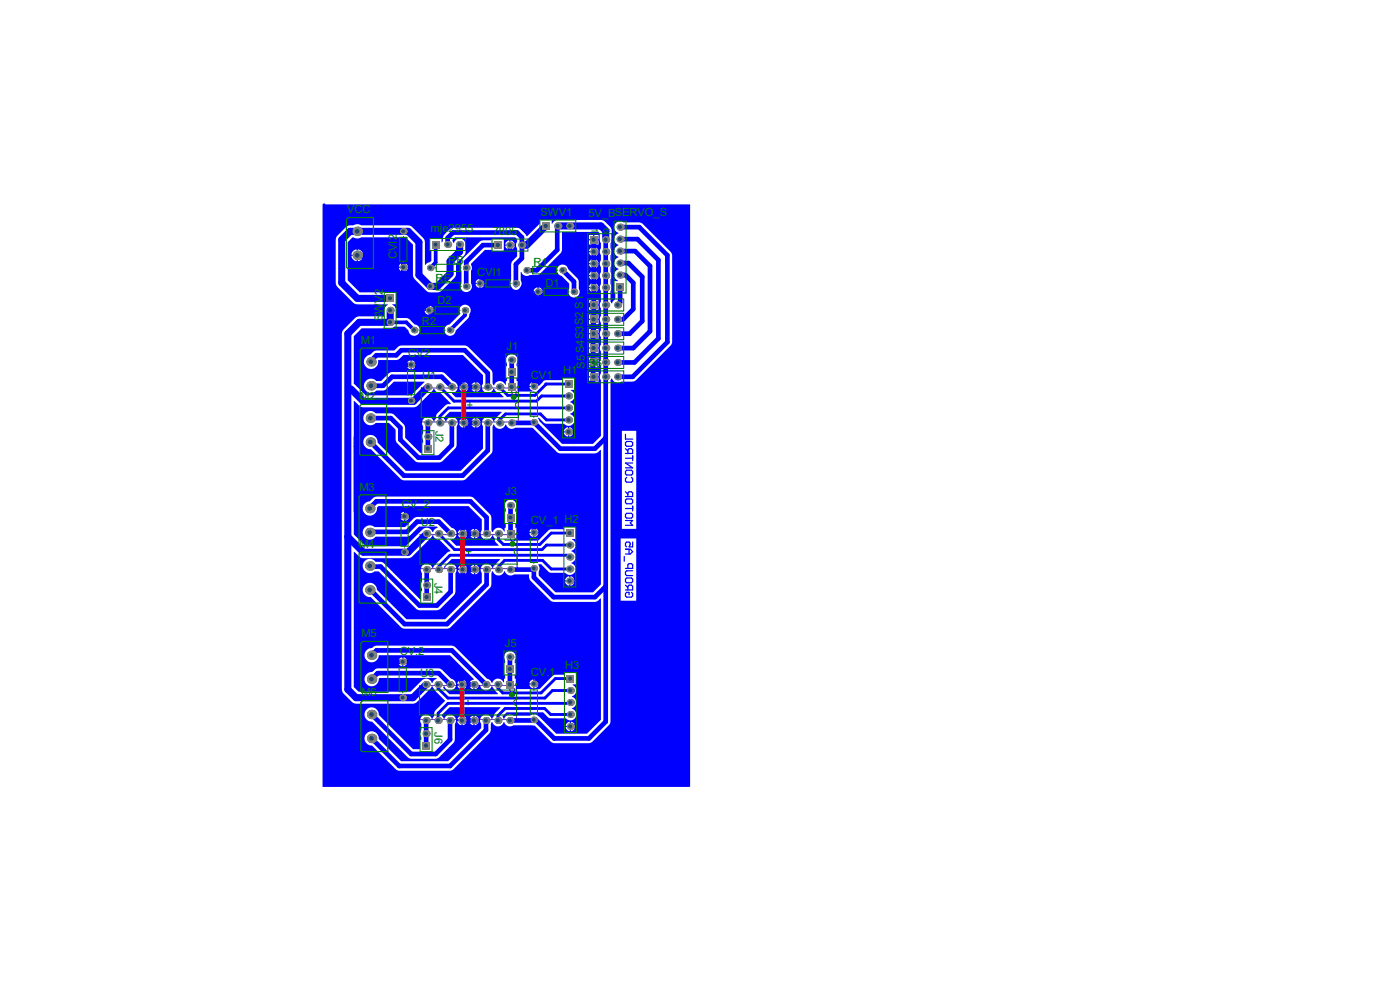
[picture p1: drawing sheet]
<svg xmlns="http://www.w3.org/2000/svg" width="297mm" height="210mm" viewBox="0 0 297 210" stroke-linecap="round" stroke-linejoin="round" font-family="sans-serif">
<defs><g id="words">
<g font-size="2.4" fill="#008000">
<text x="73.6" y="45.3">VCC</text>
<text x="114.7" y="45.8">SWV1</text>
<text x="124.8" y="46.1">5V_BSERVO_S</text>
<text x="91.3" y="49.2">mje2955</text>
<text x="104.5" y="49.9">7805</text>
<text x="84.2" y="55" transform="rotate(-90 84.2 55)">CVI2</text>
<text x="92.4" y="59.9">RE</text>
<text x="95.1" y="55.9">RB</text>
<text x="101.3" y="58.5">CVI1</text>
<text x="113.2" y="56.4">R1</text>
<text x="92.8" y="64.6">D2</text>
<text x="115.7" y="60.9">D1</text>
<text x="81.2" y="68.1" transform="rotate(-90 81.2 68.1)">SWV2</text>
<text x="89.5" y="69">R2</text>
<text x="76.5" y="72.9">M1</text>
<text x="86.6" y="75.8">CV2</text>
<text x="107.4" y="74.3">J1</text>
<text x="124.8" y="77.8">S6</text>
<text x="89.5" y="80.5">U1</text>
<text x="112.6" y="80.4">CV1</text>
<text x="119.5" y="79.3">H1</text>
<text x="124.1" y="78.3" transform="rotate(-90 124.1 78.3)">S5S4S3S2 S1</text>
<text x="76.4" y="84.9">M2</text>
<text x="92.4" y="91.4" transform="rotate(90 92.4 91.4)">J2</text>
<text x="76.3" y="104.1">M3</text>
<text x="85.3" y="107.7">CV_2</text>
<text x="107.2" y="105.1">J3</text>
<text x="89.3" y="111.6">U2</text>
<text x="112.6" y="111.1">CV_1 H2</text>
<text x="76.3" y="116.2">M4</text>
<text x="92.2" y="123.6" transform="rotate(90 92.2 123.6)">J4</text>
<text x="76.7" y="135.2">M5</text>
<text x="107.1" y="137.3">J5</text>
<text x="84.8" y="138.9">CV.2</text>
<text x="89.2" y="143.6">U3</text>
<text x="112.6" y="143.5">CV.1</text>
<text x="119.9" y="141.8">H3</text>
<text x="76.7" y="147.7">M6</text>
<text x="92.2" y="155.4" transform="rotate(90 92.2 155.4)">J6</text>
</g>
<g font-size="2" fill="#008000">
<text x="125.5" y="48.3" transform="rotate(90 125.5 48.3)">1</text>
<text x="128" y="48.3" transform="rotate(90 128 48.3)">6</text>
</g>
</g></defs>
<path d="M99.2 85.9h1M99.7 85.4v1M98.9 117h1M99.4 116.5v1M98.8 149h1M99.3 148.5v1" fill="none" stroke="#008000" stroke-width=".21"/>
<g fill="none" stroke="#800080" stroke-width=".21">
<path d="M89.4 82.3h20.6v7.2h-20.6zM89.1 113.4h20.6v7.2h-20.6zM89 145.4h20.6v7.2h-20.6z"/>
<circle cx="109" cy="83.2" r=".51"/>
<circle cx="108.8" cy="114.3" r=".51"/>
<circle cx="108.7" cy="146.3" r=".51"/>
</g>
<g fill="#00f">
<path d="M75.1 85.1l1.3 1.1 .7 .2h10.6l.9-.4 3.1-3 .3-.5h.1l.1 .2a1.22 1.22 0 0 0 1.2 .6l2.3 2.3-1.2 .4-1.8 1.7-.1 .3-.1 .8-.4 .6h-.1l-.1-.3a1.26 1.26 0 0 0-1.8-.4 1.26 1.26 0 0 0-.3 1.8l-.1 1.5a1.2 1.2 0 0 0 .1 1.4v.5h-.3v2.2h-.3l-3.2-3.2v-2.2l-.2-.5-2.2-2.2-.7-.3h-3.2a1.52 1.52 0 0 0-2.2-.1 1.52 1.52 0 0 0 0 2.2 1.52 1.52 0 0 0 2.2-.1h2.8l1.4 1.4v2.2l.2 .5 3.9 4 .7 .3h4.5l.7-.3 2.8-2.9 .2-.5 .1-4a1.26 1.26 0 0 0-.6-1.8 1.26 1.26 0 0 0-1.7 .8h-.2l-.4-.8 1.3-1.2h11v.1l-1 .9-.6 1h-.1a1.25 1.25 0 0 0-1.8-.8 1.25 1.25 0 0 0-.4 1.9v4.7l-4.8 4.7h-11.6l-6-6a1.5 1.5 0 0 0-1.5-1.6 1.5 1.5 0 0 0-1.5 1.5 1.5 1.5 0 0 0 1.6 1.5l6.3 6.3 .4 .3h13l.5-.3 5.4-5.5 .2-.5v-5.1l.2-.4h.1a1.24 1.24 0 0 0 1.2 .9 1.24 1.24 0 0 0 1.2-.9h.2l.1 .3a1.26 1.26 0 0 0 1.8 .3l3.7 .1 5.1 5.1 .5 .2 7.6 .1a1.59 1.59 0 0 0 1.2-.8l.1 28.6-1.7 1.7h-7.9l-3.6-3.6v-.9l.2-.6-.3-.8 .1-.1h.5l1.8 1.8h3.3a1.25 1.25 0 0 0 2-.1 1.25 1.25 0 0 0-.7-1.9v-.1l.3-.1a1.25 1.25 0 0 0 .6-1.3 1.25 1.25 0 0 0-.9-1v-.2l.3-.1a1.25 1.25 0 0 0 .6-1.2 1.25 1.25 0 0 0-.8-1l.1-.2h.7v-2.5h-2.5v.5h-3l-2.4 2.4h-7.1v-.2h2.5v-2.5h-.3v-1h.3v-2.5h-.3v-.5a1.26 1.26 0 0 0-.1-1.7 1.26 1.26 0 0 0-1.7 0 1.26 1.26 0 0 0-.2 1.7v.5h-.2v2.5h.2v1h-.2v.7l-.2 .1a1.24 1.24 0 0 0-1.2-.9 1.24 1.24 0 0 0-1.1 1h-.2l-.2-.4v-2.7l-.1-.5-3.6-3.7-.4-.2-20.2-.1a1.97 1.97 0 0 0-1.5 1.1 1.51 1.51 0 0 0-1.4 1.6 1.51 1.51 0 0 0 1.6 1.4 1.51 1.51 0 0 0 1.4-1.7l.3-.3h19.1l2.8 2.8v2.3a1.25 1.25 0 0 0 .5 1.8 1.25 1.25 0 0 0 1.7-.7h.2l.1 .2a.82 .82 0 0 1 .3 1l.7 1h-8.9l-1.2-1.2 .1-.1a1.25 1.25 0 0 0 1.2-1.2 1.25 1.25 0 0 0-1.1-1.3l-2-2-.7-.3h-4.9l-.4 .3-1.9 1.8h-6.4a1.52 1.52 0 0 0-2.2 .2 1.52 1.52 0 0 0 .2 2.2 1.52 1.52 0 0 0 2.2-.4h6.6l.7-.3 1.9-1.8h3.8l.1 .3-.6 .3-.3 .6h-.2a1.24 1.24 0 0 0-2.1-.6l-3.5 3.6h-8.5l-2.5-2.5zM101.1 88.7v.9h.8l-.2-.6zM100.2 89l-.2 .6h.8v-.9zM98.5 88.7v.9h.9l-.3-.6zM97.7 89l-.3 .6h.9v-.9zM101.1 89.8v.9l.3-.1 .5-.6v-.2zM100 89.8l.2 .6 .6 .3v-.9zM98.5 89.8v.9l.4-.1 .5-.6v-.2zM97.4 89.8l.3 .6 .6 .3v-.9zM86 108.6v.8h.8a.87 .87 0 0 0-.8-.8zM85.1 108.8l-.2 .6h.8v-.8zM86 109.7v.8a.87 .87 0 0 0 .8-.8zM84.9 109.7a.87 .87 0 0 0 .8 .8v-.8zM113.4 112v.8h.8a.87 .87 0 0 0-.8-.8zM112.6 112.3l-.3 .5h.8v-.8zM100.8 112.2v.9h.9l-.3-.6zM100 112.5l-.3 .6h.9v-.9zM98.3 112.2v.9h.8l-.2-.6zM97.4 112.5l-.2 .6h.8v-.9zM113.4 113.1v.8a.87 .87 0 0 0 .8-.8zM112.3 113.1a.87 .87 0 0 0 .8 .8v-.8zM100.8 113.3v.9l.4-.1 .5-.6v-.2zM99.7 113.3l.3 .6 .6 .3v-.9zM98.3 113.3v.9l.4-.1 .4-.6v-.2zM97.2 113.3l.2 .6 .6 .3v-.9zM121 122.3v.8h.9l-.3-.6zM120.2 122.5l-.3 .6h.9v-.8zM121 123.4v.8l.4-.1 .5-.6v-.1zM119.9 123.4l.3 .6 .6 .2v-.8z" fill-rule="evenodd"/>
<path d="M73.8 51.4l1-1.1 1 .3 .8-.3h9.5l1.5 1.6 .1 6.8 .3 .5 2.7 2.7a4.2 4.2 0 0 0 2.4 .1l.6-.4 2.9-2.9 .2-.6v-2.1l1.6-1.7 .3-.6a4.2 4.2 0 0 0-.1-2.5 1.25 1.25 0 0 0-1.2-.6 1.25 1.25 0 0 0-1.1 .9h-.1l-.2-.6 .5-.6h12.8l.4 .5-.2 1.2 .2 .7v1.7l-1.2 1.4-.1 3.7a1.38 1.38 0 0 0 1.3 2 1.44 1.44 0 0 0 .8-2v-1.8h.1a1.2 1.2 0 0 0 1.8 .6h1.5l.5-.1 4.7-4.7 .1-.5v-3.8h7.8l.2 .3v1.4l.3 .7-.1 1.2a1.21 1.21 0 0 0 .1 1.3l-.1 1.2a1.21 1.21 0 0 0 .1 1.4l-.1 1.1a1.21 1.21 0 0 0 .1 1.4l-.1 1.2a1.21 1.21 0 0 0 .1 1.4l-.1 2.3a1.21 1.21 0 0 0 .1 1.3l-.1 1.7a1.21 1.21 0 0 0 .1 1.4l-.1 1.7a1.21 1.21 0 0 0 .1 1.3l-.1 1.7a1.21 1.21 0 0 0 .1 1.4l-.1 1.7a1.21 1.21 0 0 0 .1 1.3l-.1 1.7a1.21 1.21 0 0 0 .1 1.4v11.8l-1.7 1.7h-6.5l-4.9-4.9-.3-.5 .2-.2 1.3 1.2 4.1 .2a1.25 1.25 0 0 0 2-.3 1.25 1.25 0 0 0-.7-1.8v-.2l.3-.1a1.25 1.25 0 0 0 .6-1.2 1.25 1.25 0 0 0-.9-1.1v-.1l.3-.1a1.25 1.25 0 0 0 .6-1.2 1.25 1.25 0 0 0-.8-1.1v-.1h.8v-2.5h-2.5v.4l-3.9 .1-1.2 1.2-.4-.6-.5-.3v1l-.1 .1h-1l.3 .6 .4 .2v.2h-3.2v-2.2h-.2v-.7h.2v-2.5h-.2l.1-.7a1.26 1.26 0 0 0-1.2-1.9 1.26 1.26 0 0 0-1 2v.6h-.2v2.5h.2v.7h-.2v.7h-.1a1.24 1.24 0 0 0-1.2-.8 1.24 1.24 0 0 0-1.2 .9h-.1l-.2-.3v-2.2l-.2-.5-5.2-5.3-.5-.1h-13.5a2.03 2.03 0 0 0-1.4 1h-3.8l-.5 .2-1.1 .8a1.55 1.55 0 0 0-1 1.9 1.55 1.55 0 0 0 1.9 1.1 1.55 1.55 0 0 0 1.1-1.9l4-.1 1.3-1h12.6l4.3 4.3v1.8a1.25 1.25 0 0 0 .4 1.8 1.25 1.25 0 0 0 1.8-.7h.1l.1 .2a1.29 1.29 0 0 0 1.1 .7l.8 .9h-10.1l-.8-.8 .3-.2a1.26 1.26 0 0 0 .9-1.3 1.26 1.26 0 0 0-1-1.1l-1.7-1.7-.7-.3h-10.5l-.8 .3-1.5 1.6h-1.1a1.52 1.52 0 0 0-2.1 0 1.52 1.52 0 0 0 0 2.1 1.52 1.52 0 0 0 2.1 0h1.5l.5-.2 1.8-1.7h6.4l.1 .1-2.8 2.7-9.7 .1-2.5-2.5v-10.1l1.6-1.7h6.1l.8-.3h2.2l.9 .8v.2a1.21 1.21 0 0 0 2.1 .5 1.21 1.21 0 0 0-.8-2l-1.4-1.3h-2.5l-.1-2-.3-.6-.5-.2 .1-.2h.7v-2.4l-7.7-.1-2.5-2.5zM126.1 49.8v.9h.9v-.9zM124.9 49.8v.9h.9v-.9zM126.1 51v.9h.9v-.9zM124.9 51v.9h.9v-.9zM108.3 51v.9h.9l-.3-.6zM107.5 51.3l-.3 .6h.9v-.9zM108.3 52.1v.9l.4-.1 .5-.7v-.1zM107.2 52.1l.3 .6 .6 .3v-.9zM101.8 51.3l-3.6 3.5-.3 .5v.9a1.16 1.16 0 0 0 0 1.3v2.6a1.21 1.21 0 0 0 1 1.9 1.21 1.21 0 0 0 1-1.9l.1-2.7a1.16 1.16 0 0 0-.1-1.2v-.2l3-3h1.5v.2h2.5v-2.4h-2.5v.2h-1.9zM126.1 52.4v.9h.9l-.3-.6zM125.3 52.7l-.3 .6h.8v-.9zM75.9 52.9v1.1h1.1v-.2a1.26 1.26 0 0 0-1.1-.9zM74.9 53.3l-.3 .7h1.1v-1.1zM126.1 53.5v.9l.4-.1 .5-.7v-.1zM125 53.5l.3 .6 .5 .3v-.9zM75.9 54.3v1.1h.2a1.27 1.27 0 0 0 .9-1.1zM74.6 54.3v.2a1.26 1.26 0 0 0 1.1 .9v-1.1zM126.1 54.9v.9h.9l-.3-.6zM125.3 55.2l-.3 .6h.8v-.9zM85.7 55.8v.8h.8a.87 .87 0 0 0-.8-.8zM84.9 56l-.3 .6h.8v-.8zM126.1 56.1v.8l.4-.1 .5-.6v-.1zM125 56.1l.3 .5 .5 .3v-.8zM85.7 56.8v.8a.87 .87 0 0 0 .8-.8zM84.6 56.8a.87 .87 0 0 0 .8 .8v-.8zM126.1 57.5v.8h.9l-.3-.5zM125.3 57.8l-.3 .5h.8v-.8zM126.1 58.6v.9h.1l.7-.5 .1-.4zM125 58.6l.3 .6 .5 .3v-.9zM102 59.2v.8h.8a.87 .87 0 0 0-.8-.8zM101.1 59.4l-.2 .6h.8v-.8zM126.1 60v.9h.9l-.3-.6zM125.3 60.3l-.3 .6h.8v-.9zM102 60.3v.8a.87 .87 0 0 0 .8-.8zM100.9 60.3a.87 .87 0 0 0 .8 .8v-.8zM114.3 61v.8h.8a.87 .87 0 0 0-.8-.8zM113.5 61.2l-.3 .6h.8v-.8zM126.1 61.1v.9h.1l.7-.5 .1-.4zM125 61.1l.3 .6 .5 .3v-.9zM114.3 62v.8a.87 .87 0 0 0 .8-.8zM113.2 62a.87 .87 0 0 0 .8 .8v-.8zM118.5 56.5a1.21 1.21 0 0 0 .6 2l1.7 1.7v1a1.21 1.21 0 0 0 1 1.9 1.21 1.21 0 0 0 1-1.9v-1.5l-.2-.5-2.1-2.1a1.21 1.21 0 0 0-2-.6zM126.1 63.7v.9h.9v-.9zM124.9 63.7v.9h.9v-.9zM126.1 64.8v.9h.9v-.9zM124.9 64.8v.9h.9v-.9zM91.2 64.9v.8h.8a.87 .87 0 0 0-.8-.8zM90.3 65.2l-.2 .5h.8v-.8zM91.2 66v.8a.87 .87 0 0 0 .8-.8zM90.1 66a.87 .87 0 0 0 .8 .8v-.8zM126.1 66.7v.9h.9v-.9zM124.9 66.7v.9h.9v-.9zM126.1 67.9v.9h.9v-.9zM124.9 67.9v.9h.9v-.9zM126.1 69.8v.9h.9v-.9zM124.9 69.8v.9h.9v-.9zM97.8 65l-.2 .2a1.14 1.14 0 0 0 .1 1.3l-2.3 2.3a1.21 1.21 0 0 0-1.1 1.3 1.21 1.21 0 0 0 1.1 1.1 1.21 1.21 0 0 0 1.3-1.1l2.6-2.6 .3-.9a1.21 1.21 0 0 0-.1-1.7 1.21 1.21 0 0 0-1.7 .1zM126.1 70.9v.9h.9v-.9zM124.9 70.9v.9h.9v-.9zM126.1 72.8v.9h.9v-.9zM124.9 72.8v.9h.9v-.9zM126.1 74v.9h.9v-.9zM124.9 74v.9h.9v-.9zM126.1 75.9v.9h.9v-.9zM124.9 75.9v.9h.9v-.9zM87.4 76.5v.8h.8a.87 .87 0 0 0-.8-.8zM86.5 76.7l-.2 .6h.8v-.8zM126.1 77v.9h.9v-.9zM124.9 77v.9h.9v-.9zM87.4 77.5v.8a.87 .87 0 0 0 .8-.8zM86.3 77.5a.87 .87 0 0 0 .8 .8v-.8zM126.1 78.9v.9h.9v-.9zM124.9 78.9v.9h.9v-.9zM126.1 80.1v.9h.9v-.9zM124.9 80.1v.9h.9v-.9zM112.6 81.3l-.3 .5h.8v-.8zM101.1 81.1v.9h.8l-.2-.6zM100.2 81.4l-.2 .6h.8v-.9zM98.5 81.1v.9h.9l-.3-.6zM97.7 81.4l-.3 .6h.9v-.9zM101.1 82.2v.9l.3-.1 .5-.7v-.1zM100 82.2l.2 .6 .6 .3v-.9zM98.5 82.2v.9h.2l.6-.5 .1-.4zM97.4 82.2l.3 .6 .6 .3v-.9zM120.8 90.6v.9h.8l-.3-.6zM119.9 90.9l-.3 .6h.9v-.9zM120.8 91.7v.9l.3-.1 .5-.6v-.2zM119.6 91.7l.3 .6 .6 .3v-.9z" fill-rule="evenodd"/>
<path d="M75.1 117.1l1.3 1.1 .7 .2h9.8l.6-.4 3.9-3.9 .3-.5h.2l.1 .2a1.21 1.21 0 0 0 1.2 .7l2.4 2.3-.7 .4-2.7 2.7-.3 .6h-.2l-.1-.3a1.26 1.26 0 0 0-1.8-.4 1.26 1.26 0 0 0-.3 1.8l-.1 1.9a1.2 1.2 0 0 0 .1 1.4v.5h-.2v1.7l-.1 .1-7.7-7.7-.5-.3h-1.3l-.2-.2a1.52 1.52 0 0 0-2.1 0 1.52 1.52 0 0 0-.1 2.1 1.52 1.52 0 0 0 2.2 .1h.8l8 8 .7 .3h3.7l.5-.2 3.1-3.1 .3-.7v-3.9a1.25 1.25 0 0 0-.4-1.9 1.25 1.25 0 0 0-1.8 .8h-.1l-.1-.3 1.6-1.6h10.2l-1.4 1.9h-.2l-.1-.3a1.26 1.26 0 0 0-1.8-.4 1.26 1.26 0 0 0-.3 1.8v2l-7.8 7.8h-8.2l-6.2-6.3a1.51 1.51 0 0 0-1.6-1.4 1.51 1.51 0 0 0-1.4 1.6 1.51 1.51 0 0 0 1.6 1.4l6.7 6.6 .5 .1h9.3l.5-.3 8.3-8.4 .3-.7v-2.4l.2-.4h.2a1.24 1.24 0 0 0 1.2 .9 1.24 1.24 0 0 0 1.2-.9h.1l.1 .3a1.25 1.25 0 0 0 1.8 .3h3.2l.1 .9 .3 .5 4.1 4.2 .5 .2 9 .1a1.57 1.57 0 0 0 1.2-.8l.1 25.8-3 2.9h-6.5l-4.1-3.9a1.15 1.15 0 0 0-1.5 .1l-3.6-.1a1.25 1.25 0 0 0-1.8 .8h-.2l-.2-.5 .9-.9h7.7l1.3 1.2 3.6 .2a1.25 1.25 0 0 0 2-.3 1.25 1.25 0 0 0-.7-1.8v-.2l.2-.1a1.25 1.25 0 0 0 .7-1.2 1.25 1.25 0 0 0-.9-1.1v-.1l.2-.1a1.25 1.25 0 0 0 .7-1.2 1.25 1.25 0 0 0-.8-1.1v-.1h.8v-2.5h-2.5v.4l-2.3 .1-3 3h-5.1v-2.2h-.2v-.8h.2v-2.5h-.2l.1-.7a1.26 1.26 0 0 0-1.2-1.9 1.26 1.26 0 0 0-.9 2v.6h-.3v2.5h.3v.8h-.3v.7l-.1 .1a1.24 1.24 0 0 0-1.2-.9 1.24 1.24 0 0 0-1.2 1h-.1l-.6-.8-.4-.1-6.7-6.7-.5-.3h-16.2l-1.1 .5a1.52 1.52 0 0 0-1.5 1.5 1.52 1.52 0 0 0 1.5 1.5 1.52 1.52 0 0 0 1.6-1.5h15.1l5 5.1-.6 .4-.3 .6h1l.1 .1v1l.6-.3 .4-.7a1.46 1.46 0 0 0 2 1.1l.6-.7h.1l.7 1 .6 .6-10.3 .1-1.4-1.4 .1-.3h.2a1.25 1.25 0 0 0 2.1 .4 1.25 1.25 0 0 0-.7-2l-1.9-1.9-.7-.3h-13l-.5 .1-.8 .6a1.51 1.51 0 0 0-1.5 1.6 1.51 1.51 0 0 0 1.6 1.5 1.51 1.51 0 0 0 1.4-1.6l.2-.2h12.1v.2l-.5 .3-.4 .6h-.1a1.24 1.24 0 0 0-2.1-.6l-2.4 2.4h-11l-1-.9zM100.8 119.8v.9h.9l-.3-.6zM100 120.1l-.3 .6h.9v-.9zM98.3 119.8v.9h.8l-.2-.6zM97.4 120.1l-.2 .6h.8v-.9zM100.8 121v.8l.4-.1 .5-.6v-.1zM99.7 121l.3 .5 .6 .3v-.8zM98.3 121v.8l.4-.1 .4-.6v-.1zM97.2 121l.2 .5 .6 .3v-.8zM85.6 139.5v.8h.8a.87 .87 0 0 0-.8-.8zM84.8 139.7l-.3 .6h.8v-.8zM85.6 140.5v.8a.87 .87 0 0 0 .8-.8zM84.5 140.5a.87 .87 0 0 0 .8 .8v-.8zM113.4 144.2v.8h.8a.87 .87 0 0 0-.8-.8zM112.6 144.4l-.3 .6h.8v-.8zM98.1 144.2v.9h.9l-.3-.6zM97.3 144.5l-.3 .6h.9v-.9zM112.3 145.2a.87 .87 0 0 0 .8 .8v-.8zM113.4 145.2v.8a.87 .87 0 0 0 .8-.8zM99.6 145.3l.3 .6 .5 .3v-.9zM98.1 145.3v.9l.4-.1 .5-.6v-.2zM97 145.3l.3 .6 .6 .3v-.9zM121.1 153.1v.9h.9l-.3-.6zM120.3 153.4l-.3 .6h.9v-.9zM121.1 154.2v.9h.2l.6-.5 .1-.4zM120 154.2l.3 .6 .6 .3v-.9z" fill-rule="evenodd"/>
<path d="M68.6 43.2l.2-.1 .3 .3h77.3v123.5h-78v-123.5zM73.4 48.2l-1.8 1.8-.3 .5-.1 9.5 .2 .6 3.5 3.6 .6 .3 6.8 .1v.1l-.4 .2a2.27 2.27 0 0 0-.4 2.2l-5.6 .1-.6 .3-2.4 2.4-.4 .9v75.5l.4 .8 1.8 1.8 .5 .3 12.4 .1 .9-.4 2.8-2.8 .3-.5h.1l.7 1 2 2.1-2 2-.2 .3-.1 .9-.4 .6h-.1l-.1-.3a1.26 1.26 0 0 0-1.8-.4 1.26 1.26 0 0 0-.3 1.8l-.1 1.4a1.2 1.2 0 0 0 .1 1.4v.5h-.2v2h-1.6l-7.2-7.3a1.51 1.51 0 0 0-1.6-1.6 1.51 1.51 0 0 0-1.5 1.6 1.51 1.51 0 0 0 1.6 1.5l7.6 7.6 .7 .3h5.2l.7-.3 3.2-3.3 .2-.5 .1-3.4a1.26 1.26 0 0 0-.6-1.8 1.26 1.26 0 0 0-1.7 .8h-.2l-.3-.6v-.3l1.6-1.6h10.7l-1 1.2-.3 .7-.4 .6h-.1a1.25 1.25 0 0 0-1.8-.8 1.25 1.25 0 0 0-.4 1.9v.9l-7 7h-10l-4.8-4.8a1.5 1.5 0 0 0-1.4-1.6 1.5 1.5 0 0 0-1.6 1.6 1.5 1.5 0 0 0 1.6 1.4l5.1 5.1 .4 .3h11.1l.7-.3 7.6-7.6 .3-.7v-1.3l.2-.4h.1a1.24 1.24 0 0 0 1.2 .9 1.24 1.24 0 0 0 1.2-.9h.2l.1 .3a1.26 1.26 0 0 0 1.8 .4h4.5l3.5 3.5 .4 .2 7.6 .1 .8-.3 3.5-3.6 .3-.5v-72.6l.2-.4h.1a1.23 1.23 0 0 0 2 .7h2.4l.7-.4 7.4-7.3 .3-.7v-18.4l-.2-.6-6.3-6.3-.5-.1-3.4-.1a1.26 1.26 0 0 0-1.8 .6 1.26 1.26 0 0 0 .8 1.7v.1l-.3 .1a1.25 1.25 0 0 0-.6 1.3 1.25 1.25 0 0 0 .9 1v.2l-.3 .1a1.25 1.25 0 0 0-.6 1.2 1.25 1.25 0 0 0 .9 1.1v.1l-.3 .1a1.25 1.25 0 0 0-.6 1.2 1.25 1.25 0 0 0 .9 1.1v.2l-.3 .1a1.25 1.25 0 0 0-.6 1.1 1.25 1.25 0 0 0 .8 1.1v.1h-.8v2.5h.2v1.5l-.3 .2-.4 .5h-.1l-.2-.3 .1-2.4a1.21 1.21 0 0 0-.1-1.3l.1-1.2a1.21 1.21 0 0 0-.1-1.4l.1-1.1a1.21 1.21 0 0 0-.1-1.4l.1-1.2a1.21 1.21 0 0 0-.1-1.3v-1.1l.3-.7-.1-2.3a4.5 4.5 0 0 0-1.6-1.8l-.6-.1h-9.2a1.26 1.26 0 0 0-1.1 .8h-.2v-.8h-2.4v.7l-2.8 2.7-1.4-1.5-.7-.3h-13.6l-.7 .3-1.1 1.2a1.62 1.62 0 0 0-.3 1.3l-.3 .3v-.8h-2.5v2.5h.3v2.2l-1.2 .9h-.2v-5.2l-.3-.5-2.6-2.5-.6-.2h-10a1.47 1.47 0 0 0-1.6 0 1.76 1.76 0 0 0-1.6 .4zM131.9 91.4v20.8h3.1v-20.8zM131.7 114.2v13.2h3.3v-13.2zM100.7 151.8v.9h.9l-.3-.6zM99.9 152.1l-.3 .6h.8v-.9zM98.1 151.8v.9h.9l-.3-.6zM97.3 152.1l-.3 .6h.9v-.9zM100.7 153v.8l.4-.1 .5-.6v-.1zM99.6 153l.3 .5 .5 .3v-.8zM98.1 153v.8l.4-.1 .5-.6v-.1zM97 153l.3 .5 .6 .3v-.8z" fill-rule="evenodd"/>
</g>
<g fill="none" stroke="#00f" stroke-width=".99">
<path d="M75.5 54.4h8.8l1.3 1.3v4.7l7.7 7.7v1.7l-2.4 2.4h-12.4l-2.2 2.1v4l1 1h3.6l1.9-1.9h10.9M95 51.9v-1.4l1.1-1.2h13.6l1 1v4.5l-1.2 1.3v4.4M105.6 52h-3.1l-3.6 3.6v5.2M108.2 52v1.8l-6.4 6.3h1.8l3.4 3.5h5.5l1.7-1.7 2.7 2.8h9.1M118.3 47.9l-.1 .2v4.9l-4.3 4.3h-2.2M119.4 57.3l2.4 2.4v2.2M126 50.9v20.3M128.5 50.9v102.2l-3.6 3.5h-7.3l-4-3.9-.5 .1h-4.9M131.6 50.7h3.6l4.5 4.5v16.6l-5.1 5.1h-3.6M131.6 48.2h4l6 6v18.4l-7.4 7.3h-3.2M131.6 58.3h1.1l1.6 1.7v5.6l-2.1 2.1h-1.2M131.6 53.3h3.1l3.2 3.1v13.9l-3.6 3.5h-3.3"/>
<path d="M131.6 55.8h1.7l2.9 2.9v9.4l-2.6 2.7h-2.6M78.5 76.8l1.4-1.4h4.2l1-1.1h13.5l4.9 4.9v2.9M94 77.6l4.4 4.5h2.5M108.6 76.4v5.7M125.8 68.1v12.6l-1.9 1.9v8l-1 1h-2.3M131.6 60.9v3.3l-.6 .5M75.5 94.7l8 8h25.6l6.1 6.1M78.2 88.7h4.7l2 2v2.6l3.8 3.8h4.5l2.7-2.7v-4.7M78.5 81.8h2.8l1.9-1.9h10.5l2.2 2.2M90.8 89.7v5.5M100.9 89.7h-2.5l.8 .8v4.9l-3.6 3.6h-8.4l-7.3-7.4h-3.2l-1.2 1.2v15.7l2.1 2h3.1l1.1-1h4l1-1h9.7l1.6 1.7v3h2.6M103.5 89.7v5.9l-5.4 5.3h-12.4l-7.1-7.1h-.4"/>
<path d="M108.6 89.7h4.7M113.3 82v-.5l3.4-3.5h3.7l4 4.1M113.3 89.6l5.6 5.6h7.3l2.3-2.3M78.5 119.9l.2 .3h2l8.3 8.3h3.7l2.9-3v-4.7M78.5 112.8h7.8l2.2-2.1h4.6l2.5 2.5M78.5 107.8l1.4-1.4h19.9l3.4 3.4v3.4M108.3 107.2v6M115.2 108.8l-1.9 1.9v2.3M115.2 108.8h7.6l2 2v9.9l-2.5 2.5h-1.4M75.8 128l5.9 5.9h29.5l6.6 6.6M78.7 139.1l1.2-1.1h16l7.2 7.2M90.5 120.8v5.9"/>
<path d="M100.7 120.8h-2.6v5.4l-4.3 4.3h-6.3l-7.9-7.9h-1.9l-1.8 1.8v15.7l1.8 1.8h1.2l1.5-1.5h14.6l2.9 2.9v1.8l.1 .1h2.6M103.2 120.8v3.2l-8.4 8.4h-9l-7.3-7.3M108.2 139.4v5.8M108.3 120.8h4.8M113.3 120.6v1.9l4.2 4.2h8.7l2.3-2.3M78.5 151.4h.2l8.5 8.6h5.2l3.1-3.1v-4.1M78.7 144.2l1.4-1.4h13l2.4 2.4M90.4 152.8v5.4M98 152.8h2.6M103.1 152.8v2.1l-7.6 7.6h-10.8l-6-6h-.2M117.8 140.5h4.1l2.4 2.4v9.8l-1.4 1.4h-1.9M117.8 140.5l-4.5 4.6"/>
</g>
<g fill="none" stroke="#00f" stroke-width=".61">
<path d="M93.3 82.1l3 3h17.5l1.1-1.1h5.7M120.6 81.5h-4.8l-2.3 2.4h-5.8l-1.7-1.8M120.6 89.1h-4.7l-1.2-1.3h-7.5l-1.2 1.2v.7M120.6 86.5h-25.5l-1.8 1.8v1.4M93.1 113.2l3.3 3.4h18.6l1-1h4.9M120.9 118.2l-.4-.4h-25l-2.4 2.4v.6M120.9 113.1h-4l-2.4 2.4h-7.7l-1-1v-1.3M120.9 120.7h-4l-1.8-1.8h-8l-1.3 1.3v.6M92.9 145.2v.8l2.1 2.1h20.6l1.6-1.6h3.8M121 143.9h-3.2l-3 3.1h-8.1l-1.1-1v-.8M121 151.6h-4.2l-1.3-1.3h-8.3l-1.6 1.5v1M121.3 149l-.2 .2h-26.1l-2.1 2.1v1.5"/>
<path d="M121.3 143.9l-.3 .3"/>
</g>
<path d="M92.4 51.9v3.8l-1.1 1.1M82.8 68.4h3.4l1.7 1.6M98.7 65.8v1.1l-3.2 3.1" fill="none" stroke="#00f" stroke-width=".79"/>
<path d="M97.5 51.9v1.5l-2 2v2.7l-2.7 2.7h-1.5l-2.4-2.5v-6.9l-2.3-2.3h-12.3l-1.8 1.8v9.1l3.3 3.3h7M115.8 47.9l-4.1 4.1h-1M118.3 47.9h2.6M121.5 47.9h6l1 1v2M82.8 65.8v2.6h-6.6l-2.4 2.4v75.5l1.7 1.7h12.1l2.8-2.8M90.8 82.1l-3.1 3h-10.6l-2.7-2.6M90.5 113.2l-3.9 3.9h-9.5l-3.3-3.2" fill="none" stroke="#00f" stroke-width="1.5"/>
<g fill="none" stroke="#00f" stroke-width=".25">
<path d="M132.7 93.9l.2-.2h1.1l.2 .2v.5l-.2 .3h-1.1l-.2-.3zM132.7 96.2h1.5v-.8l-.2-.2h-.5l-.3 .2v.8M132.7 92.1v1h1.5M132.7 97.2h1.5M132.7 95.2l.5 .5M134.2 96.7v1M134.2 98.2h-1.5l1.5 1h-1.5M132.4 118v1.1M132.7 100l.2-.2h1.1l.2 .2v.5l-.2 .3h-1.1l-.2-.3zM132.7 105.3h1.5v-.7l-.2-.3h-.5l-.3 .3v.7M132.7 106.1l.2-.3h1.1l.2 .3v.5l-.2 .3h-1.1l-.2-.3zM132.7 109.1l.2-.2h1.1l.2 .2v.6l-.2 .2h-1.1l-.2-.2z"/>
<path d="M132.7 116.5h1l.5 .5-.5 .5h-1M132.7 110.4h1.5l-.5 .5 .5 .5h-1.5M132.7 107.9h1.5M132.7 104.3l.5 .5M132.9 101.3l-.2 .2v.5l.2 .3h1.1l.2-.3v-.5l-.2-.2M133.5 116.5v1M134.2 107.4v1M134.2 115v1h-.7l.2-.5v-.3l-.2-.2h-.6l-.2 .2v.6l.2 .2M132.7 120.6h1.5v-.8l-.2-.2h-.5l-.3 .2v.8M132.7 122.9l.2-.3h1.1l.2 .3v.5l-.2 .2h-1.1l-.2-.2zM132.7 125.2h1.5v-.8l-.2-.3h-.5l-.3 .3v.8M132.7 124.1l.5 .5"/>
<path d="M134 125.7l.2 .2v.5l-.2 .3h-1.1l-.2-.3v-.5l.2-.2h.6v.5M134.2 121.1h-1.3l-.2 .2v.5l.2 .3h1.3"/>
</g>
<path d="M89.6 157.4h1.6v1.5h-1.6z" fill-rule="evenodd" fill="#808080"/>
<circle cx="90.4" cy="158.2" r=".44" fill="#1f4769"/>
<circle cx="90.5" cy="113.2" r=".75" fill="#808080"/>
<circle cx="90.5" cy="113.2" r=".44" fill="#1f4769"/>
<circle cx="100.7" cy="113.2" r=".75" fill="#808080"/>
<circle cx="100.7" cy="113.2" r=".44" fill="#1f4769"/>
<path d="M107.8 78.2h1.5v1.5h-1.5z" fill-rule="evenodd" fill="#808080"/>
<circle cx="108.5" cy="78.9" r=".44" fill="#1f4769"/>
<circle cx="121" cy="154.1" r=".75" fill="#808080"/>
<circle cx="121" cy="154.1" r=".44" fill="#1f4769"/>
<path d="M120.2 143.2h1.6v1.5h-1.6z" fill-rule="evenodd" fill="#808080"/>
<circle cx="121" cy="143.9" r=".44" fill="#1f4769"/>
<circle cx="131" cy="76.9" r=".75" fill="#808080"/>
<circle cx="131" cy="76.9" r=".44" fill="#1f4769"/>
<circle cx="131" cy="70.8" r=".75" fill="#808080"/>
<circle cx="131" cy="70.8" r=".44" fill="#1f4769"/>
<circle cx="131" cy="64.7" r=".75" fill="#808080"/>
<circle cx="131" cy="64.7" r=".44" fill="#1f4769"/>
<circle cx="90.4" cy="152.8" r=".75" fill="#808080"/>
<circle cx="90.4" cy="152.8" r=".44" fill="#1f4769"/>
<circle cx="90.4" cy="145.2" r=".75" fill="#808080"/>
<circle cx="90.4" cy="145.2" r=".44" fill="#1f4769"/>
<path d="M89.8 125.9h1.5v1.5h-1.5z" fill-rule="evenodd" fill="#808080"/>
<circle cx="90.5" cy="126.7" r=".44" fill="#1f4769"/>
<circle cx="90.5" cy="120.8" r=".75" fill="#808080"/>
<circle cx="90.5" cy="120.8" r=".44" fill="#1f4769"/>
<path d="M91.7 51.1h1.5v1.5h-1.5z" fill-rule="evenodd" fill="#808080"/>
<circle cx="92.4" cy="51.9" r=".44" fill="#1f4769"/>
<circle cx="98.4" cy="89.7" r=".75" fill="#808080"/>
<circle cx="98.4" cy="89.7" r=".44" fill="#1f4769"/>
<circle cx="100.6" cy="152.8" r=".75" fill="#808080"/>
<circle cx="100.5" cy="152.8" r=".44" fill="#1f4769"/>
<circle cx="100.6" cy="145.2" r=".75" fill="#808080"/>
<circle cx="100.5" cy="145.2" r=".44" fill="#1f4769"/>
<circle cx="100.7" cy="120.8" r=".75" fill="#808080"/>
<circle cx="100.7" cy="120.8" r=".44" fill="#1f4769"/>
<circle cx="108.6" cy="89.7" r=".75" fill="#808080"/>
<circle cx="108.5" cy="89.7" r=".44" fill="#1f4769"/>
<circle cx="108.6" cy="76.4" r=".75" fill="#808080"/>
<circle cx="108.5" cy="76.4" r=".44" fill="#1f4769"/>
<circle cx="110.7" cy="52" r=".75" fill="#808080"/>
<circle cx="110.7" cy="52" r=".44" fill="#1f4769"/>
<circle cx="121" cy="149" r=".75" fill="#808080"/>
<circle cx="121" cy="149" r=".44" fill="#1f4769"/>
<circle cx="121" cy="151.6" r=".75" fill="#808080"/>
<circle cx="121" cy="151.6" r=".44" fill="#1f4769"/>
<circle cx="121" cy="146.5" r=".75" fill="#808080"/>
<circle cx="121" cy="146.5" r=".44" fill="#1f4769"/>
<circle cx="120.9" cy="118.2" r=".75" fill="#808080"/>
<circle cx="120.8" cy="118.2" r=".44" fill="#1f4769"/>
<circle cx="120.9" cy="120.7" r=".75" fill="#808080"/>
<circle cx="120.8" cy="120.7" r=".44" fill="#1f4769"/>
<path d="M120.1 112.3h1.5v1.5h-1.5z" fill-rule="evenodd" fill="#808080"/>
<circle cx="120.8" cy="113.1" r=".44" fill="#1f4769"/>
<circle cx="120.9" cy="47.9" r=".75" fill="#808080"/>
<circle cx="120.8" cy="47.9" r=".44" fill="#1f4769"/>
<circle cx="131" cy="79.9" r=".75" fill="#808080"/>
<circle cx="131" cy="79.9" r=".44" fill="#1f4769"/>
<circle cx="131" cy="67.7" r=".75" fill="#808080"/>
<circle cx="131" cy="67.7" r=".44" fill="#1f4769"/>
<circle cx="131" cy="73.8" r=".75" fill="#808080"/>
<circle cx="131" cy="73.8" r=".44" fill="#1f4769"/>
<circle cx="90.4" cy="155.6" r=".75" fill="#808080"/>
<circle cx="90.4" cy="155.6" r=".44" fill="#1f4769"/>
<circle cx="90.5" cy="124.1" r=".75" fill="#808080"/>
<circle cx="90.5" cy="124.1" r=".44" fill="#1f4769"/>
<circle cx="98.4" cy="82.1" r=".75" fill="#808080"/>
<circle cx="98.4" cy="82.1" r=".44" fill="#1f4769"/>
<circle cx="98.7" cy="65.8" r=".7" fill="#808080"/>
<circle cx="98.6" cy="65.8" r=".42" fill="#1f4769"/>
<path d="M107.8 81.3h1.5v1.6h-1.5z" fill-rule="evenodd" fill="#808080"/>
<circle cx="108.5" cy="82.1" r=".44" fill="#1f4769"/>
<circle cx="120.9" cy="115.6" r=".75" fill="#808080"/>
<circle cx="120.8" cy="115.6" r=".44" fill="#1f4769"/>
<circle cx="120.9" cy="123.2" r=".75" fill="#808080"/>
<circle cx="120.8" cy="123.2" r=".44" fill="#1f4769"/>
<circle cx="85.4" cy="148" r=".7" fill="#808080"/>
<circle cx="85.4" cy="148" r=".42" fill="#1f4769"/>
<path d="M90 94.4h1.5v1.5h-1.5z" fill-rule="evenodd" fill="#808080"/>
<circle cx="90.7" cy="95.2" r=".44" fill="#1f4769"/>
<circle cx="87.2" cy="85" r=".7" fill="#808080"/>
<circle cx="87.2" cy="85" r=".42" fill="#1f4769"/>
<circle cx="98.1" cy="113.2" r=".75" fill="#808080"/>
<circle cx="98.1" cy="113.2" r=".44" fill="#1f4769"/>
<circle cx="95.6" cy="113.2" r=".75" fill="#808080"/>
<circle cx="95.6" cy="113.2" r=".44" fill="#1f4769"/>
<circle cx="105.8" cy="113.2" r=".75" fill="#808080"/>
<circle cx="105.7" cy="113.2" r=".44" fill="#1f4769"/>
<circle cx="103.2" cy="113.2" r=".75" fill="#808080"/>
<circle cx="103.2" cy="113.2" r=".44" fill="#1f4769"/>
<circle cx="120.6" cy="89.1" r=".75" fill="#808080"/>
<circle cx="120.6" cy="89.1" r=".44" fill="#1f4769"/>
<circle cx="128.5" cy="76.9" r=".75" fill="#808080"/>
<circle cx="128.5" cy="76.9" r=".44" fill="#1f4769"/>
<path d="M125.2 76.1h1.5v1.5h-1.5z" fill-rule="evenodd" fill="#808080"/>
<circle cx="125.9" cy="76.9" r=".44" fill="#1f4769"/>
<circle cx="128.5" cy="70.8" r=".75" fill="#808080"/>
<circle cx="128.5" cy="70.8" r=".44" fill="#1f4769"/>
<path d="M125.2 70h1.5v1.6h-1.5z" fill-rule="evenodd" fill="#808080"/>
<circle cx="125.9" cy="70.8" r=".44" fill="#1f4769"/>
<circle cx="128.5" cy="64.7" r=".75" fill="#808080"/>
<circle cx="128.5" cy="64.7" r=".44" fill="#1f4769"/>
<path d="M125.2 63.9h1.5v1.6h-1.5z" fill-rule="evenodd" fill="#808080"/>
<circle cx="125.9" cy="64.7" r=".44" fill="#1f4769"/>
<circle cx="126" cy="58.5" r=".75" fill="#808080"/>
<circle cx="125.9" cy="58.5" r=".44" fill="#1f4769"/>
<circle cx="128.5" cy="58.5" r=".75" fill="#808080"/>
<circle cx="128.5" cy="58.5" r=".44" fill="#1f4769"/>
<circle cx="131.6" cy="58.3" r=".75" fill="#808080"/>
<circle cx="131.5" cy="58.3" r=".44" fill="#1f4769"/>
<circle cx="131.6" cy="48.2" r=".75" fill="#808080"/>
<circle cx="131.5" cy="48.2" r=".44" fill="#1f4769"/>
<circle cx="78.8" cy="151.6" r="1" fill="#808080"/>
<circle cx="78.8" cy="151.6" r=".5" fill="#1f4769"/>
<circle cx="78.8" cy="144.1" r="1" fill="#808080"/>
<circle cx="78.8" cy="144.1" r=".5" fill="#1f4769"/>
<circle cx="78.5" cy="125.2" r="1" fill="#808080"/>
<circle cx="78.4" cy="125.1" r=".5" fill="#1f4769"/>
<circle cx="78.5" cy="120.1" r="1" fill="#808080"/>
<circle cx="78.4" cy="120.1" r=".5" fill="#1f4769"/>
<circle cx="78.5" cy="113" r="1" fill="#808080"/>
<circle cx="78.4" cy="112.9" r=".5" fill="#1f4769"/>
<circle cx="78.6" cy="93.8" r="1" fill="#808080"/>
<circle cx="78.6" cy="93.8" r=".5" fill="#1f4769"/>
<circle cx="78.6" cy="88.7" r="1" fill="#808080"/>
<circle cx="78.6" cy="88.7" r=".5" fill="#1f4769"/>
<circle cx="78.7" cy="76.8" r="1" fill="#808080"/>
<circle cx="78.7" cy="76.8" r=".5" fill="#1f4769"/>
<circle cx="82.8" cy="68.4" r=".75" fill="#808080"/>
<circle cx="82.7" cy="68.4" r=".44" fill="#1f4769"/>
<path d="M82 62.5h1.5v1.6h-1.5z" fill-rule="evenodd" fill="#808080"/>
<circle cx="82.7" cy="63.3" r=".44" fill="#1f4769"/>
<circle cx="85.8" cy="117.1" r=".7" fill="#808080"/>
<circle cx="85.8" cy="117.1" r=".42" fill="#1f4769"/>
<circle cx="85.8" cy="109.5" r=".7" fill="#808080"/>
<circle cx="85.8" cy="109.5" r=".42" fill="#1f4769"/>
<circle cx="90.8" cy="92.6" r=".75" fill="#808080"/>
<circle cx="90.7" cy="92.6" r=".44" fill="#1f4769"/>
<circle cx="90.8" cy="89.7" r=".75" fill="#808080"/>
<circle cx="90.7" cy="89.7" r=".44" fill="#1f4769"/>
<circle cx="87.2" cy="77.4" r=".7" fill="#808080"/>
<circle cx="87.2" cy="77.4" r=".42" fill="#1f4769"/>
<circle cx="87.9" cy="70" r=".7" fill="#808080"/>
<circle cx="87.8" cy="70" r=".42" fill="#1f4769"/>
<circle cx="91.3" cy="60.8" r=".7" fill="#808080"/>
<circle cx="91.3" cy="60.7" r=".42" fill="#1f4769"/>
<circle cx="85.6" cy="56.7" r=".7" fill="#808080"/>
<circle cx="85.5" cy="56.7" r=".42" fill="#1f4769"/>
<circle cx="91.3" cy="56.8" r=".7" fill="#808080"/>
<circle cx="91.3" cy="56.8" r=".42" fill="#1f4769"/>
<circle cx="85.6" cy="49.1" r=".7" fill="#808080"/>
<circle cx="85.5" cy="49.1" r=".42" fill="#1f4769"/>
<circle cx="98" cy="152.8" r=".75" fill="#808080"/>
<circle cx="98" cy="152.8" r=".44" fill="#1f4769"/>
<circle cx="95.5" cy="152.8" r=".75" fill="#808080"/>
<circle cx="95.4" cy="152.8" r=".44" fill="#1f4769"/>
<circle cx="98" cy="145.2" r=".75" fill="#808080"/>
<circle cx="98" cy="145.2" r=".44" fill="#1f4769"/>
<circle cx="95.5" cy="145.2" r=".75" fill="#808080"/>
<circle cx="95.4" cy="145.2" r=".44" fill="#1f4769"/>
<circle cx="98.1" cy="120.8" r=".75" fill="#808080"/>
<circle cx="98.1" cy="120.8" r=".44" fill="#1f4769"/>
<circle cx="95.6" cy="120.8" r=".75" fill="#808080"/>
<circle cx="95.6" cy="120.8" r=".44" fill="#1f4769"/>
<circle cx="95.9" cy="89.7" r=".75" fill="#808080"/>
<circle cx="95.8" cy="89.7" r=".44" fill="#1f4769"/>
<circle cx="93.3" cy="89.7" r=".75" fill="#808080"/>
<circle cx="93.3" cy="89.7" r=".44" fill="#1f4769"/>
<circle cx="95.5" cy="70" r=".7" fill="#808080"/>
<circle cx="95.4" cy="70" r=".42" fill="#1f4769"/>
<circle cx="98.9" cy="60.8" r=".7" fill="#808080"/>
<circle cx="98.9" cy="60.7" r=".42" fill="#1f4769"/>
<circle cx="97.5" cy="51.9" r=".75" fill="#808080"/>
<circle cx="97.5" cy="51.9" r=".44" fill="#1f4769"/>
<circle cx="95" cy="51.9" r=".75" fill="#808080"/>
<circle cx="94.9" cy="51.9" r=".44" fill="#1f4769"/>
<circle cx="98.9" cy="56.8" r=".7" fill="#808080"/>
<circle cx="98.9" cy="56.8" r=".42" fill="#1f4769"/>
<circle cx="105.6" cy="152.8" r=".75" fill="#808080"/>
<circle cx="105.6" cy="152.8" r=".44" fill="#1f4769"/>
<circle cx="103.1" cy="152.8" r=".75" fill="#808080"/>
<circle cx="103.1" cy="152.8" r=".44" fill="#1f4769"/>
<circle cx="105.6" cy="145.2" r=".75" fill="#808080"/>
<circle cx="105.6" cy="145.2" r=".44" fill="#1f4769"/>
<circle cx="103.1" cy="145.2" r=".75" fill="#808080"/>
<circle cx="103.1" cy="145.2" r=".44" fill="#1f4769"/>
<circle cx="105.8" cy="120.8" r=".75" fill="#808080"/>
<circle cx="105.7" cy="120.8" r=".44" fill="#1f4769"/>
<circle cx="103.2" cy="120.8" r=".75" fill="#808080"/>
<circle cx="103.2" cy="120.8" r=".44" fill="#1f4769"/>
<circle cx="106" cy="89.7" r=".75" fill="#808080"/>
<circle cx="106" cy="89.7" r=".44" fill="#1f4769"/>
<circle cx="103.5" cy="89.7" r=".75" fill="#808080"/>
<circle cx="103.4" cy="89.7" r=".44" fill="#1f4769"/>
<circle cx="101.8" cy="60.1" r=".7" fill="#808080"/>
<circle cx="101.8" cy="60.1" r=".42" fill="#1f4769"/>
<path d="M104.9 51.2h1.5v1.6h-1.5z" fill-rule="evenodd" fill="#808080"/>
<circle cx="105.6" cy="52" r=".44" fill="#1f4769"/>
<circle cx="113.3" cy="152.7" r=".7" fill="#808080"/>
<circle cx="113.2" cy="152.7" r=".42" fill="#1f4769"/>
<circle cx="113.3" cy="145.1" r=".7" fill="#808080"/>
<circle cx="113.2" cy="145.1" r=".42" fill="#1f4769"/>
<circle cx="113.3" cy="120.6" r=".7" fill="#808080"/>
<circle cx="113.2" cy="120.6" r=".42" fill="#1f4769"/>
<circle cx="113.3" cy="113" r=".7" fill="#808080"/>
<circle cx="113.2" cy="112.9" r=".42" fill="#1f4769"/>
<circle cx="113.3" cy="89.6" r=".7" fill="#808080"/>
<circle cx="113.2" cy="89.6" r=".42" fill="#1f4769"/>
<circle cx="113.3" cy="82" r=".7" fill="#808080"/>
<circle cx="113.2" cy="82" r=".42" fill="#1f4769"/>
<circle cx="114.2" cy="61.9" r=".7" fill="#808080"/>
<circle cx="114.1" cy="61.9" r=".42" fill="#1f4769"/>
<circle cx="111.7" cy="57.3" r=".7" fill="#808080"/>
<circle cx="111.7" cy="57.3" r=".42" fill="#1f4769"/>
<path d="M115 47.2h1.6v1.5h-1.6z" fill-rule="evenodd" fill="#808080"/>
<circle cx="115.8" cy="47.9" r=".44" fill="#1f4769"/>
<circle cx="120.6" cy="84" r=".75" fill="#808080"/>
<circle cx="120.6" cy="84" r=".44" fill="#1f4769"/>
<circle cx="120.6" cy="86.5" r=".75" fill="#808080"/>
<circle cx="120.6" cy="86.5" r=".44" fill="#1f4769"/>
<path d="M119.9 80.7h1.5v1.5h-1.5z" fill-rule="evenodd" fill="#808080"/>
<circle cx="120.6" cy="81.4" r=".44" fill="#1f4769"/>
<circle cx="121.8" cy="61.9" r=".7" fill="#808080"/>
<circle cx="121.7" cy="61.9" r=".42" fill="#1f4769"/>
<circle cx="119.4" cy="57.3" r=".7" fill="#808080"/>
<circle cx="119.3" cy="57.3" r=".42" fill="#1f4769"/>
<circle cx="118.3" cy="47.9" r=".75" fill="#808080"/>
<circle cx="118.3" cy="47.9" r=".44" fill="#1f4769"/>
<circle cx="128.5" cy="79.9" r=".75" fill="#808080"/>
<circle cx="128.5" cy="79.9" r=".44" fill="#1f4769"/>
<path d="M125.2 79.2h1.5v1.5h-1.5z" fill-rule="evenodd" fill="#808080"/>
<circle cx="125.9" cy="79.9" r=".44" fill="#1f4769"/>
<circle cx="128.5" cy="67.7" r=".75" fill="#808080"/>
<circle cx="128.5" cy="67.7" r=".44" fill="#1f4769"/>
<path d="M125.2 67h1.5v1.5h-1.5z" fill-rule="evenodd" fill="#808080"/>
<circle cx="125.9" cy="67.7" r=".44" fill="#1f4769"/>
<circle cx="128.5" cy="73.8" r=".75" fill="#808080"/>
<circle cx="128.5" cy="73.8" r=".44" fill="#1f4769"/>
<path d="M125.2 73.1h1.5v1.5h-1.5z" fill-rule="evenodd" fill="#808080"/>
<circle cx="125.9" cy="73.8" r=".44" fill="#1f4769"/>
<circle cx="126" cy="61" r=".75" fill="#808080"/>
<circle cx="125.9" cy="61" r=".44" fill="#1f4769"/>
<circle cx="128.5" cy="61" r=".75" fill="#808080"/>
<circle cx="128.5" cy="61" r=".44" fill="#1f4769"/>
<path d="M130.8 60.1h1.5v1.5h-1.5z" fill-rule="evenodd" fill="#808080"/>
<circle cx="131.5" cy="60.9" r=".44" fill="#1f4769"/>
<circle cx="126" cy="53.4" r=".75" fill="#808080"/>
<circle cx="125.9" cy="53.4" r=".44" fill="#1f4769"/>
<circle cx="126" cy="55.9" r=".75" fill="#808080"/>
<circle cx="125.9" cy="55.9" r=".44" fill="#1f4769"/>
<circle cx="128.5" cy="53.4" r=".75" fill="#808080"/>
<circle cx="128.5" cy="53.4" r=".44" fill="#1f4769"/>
<circle cx="128.5" cy="55.9" r=".75" fill="#808080"/>
<circle cx="128.5" cy="55.9" r=".44" fill="#1f4769"/>
<circle cx="131.6" cy="53.3" r=".75" fill="#808080"/>
<circle cx="131.5" cy="53.3" r=".44" fill="#1f4769"/>
<circle cx="131.6" cy="55.8" r=".75" fill="#808080"/>
<circle cx="131.5" cy="55.8" r=".44" fill="#1f4769"/>
<circle cx="78.8" cy="156.6" r="1" fill="#808080"/>
<circle cx="78.8" cy="156.6" r=".5" fill="#1f4769"/>
<circle cx="78.8" cy="139" r="1" fill="#808080"/>
<circle cx="78.8" cy="139" r=".5" fill="#1f4769"/>
<circle cx="78.5" cy="107.9" r="1" fill="#808080"/>
<circle cx="78.4" cy="107.9" r=".5" fill="#1f4769"/>
<circle cx="78.7" cy="81.8" r="1" fill="#808080"/>
<circle cx="78.7" cy="81.8" r=".5" fill="#1f4769"/>
<circle cx="82.8" cy="65.8" r=".75" fill="#808080"/>
<circle cx="82.7" cy="65.8" r=".44" fill="#1f4769"/>
<circle cx="85.4" cy="140.4" r=".7" fill="#808080"/>
<circle cx="85.4" cy="140.4" r=".42" fill="#1f4769"/>
<circle cx="90.8" cy="82.1" r=".75" fill="#808080"/>
<circle cx="90.7" cy="82.1" r=".44" fill="#1f4769"/>
<circle cx="91" cy="65.8" r=".7" fill="#808080"/>
<circle cx="91" cy="65.8" r=".42" fill="#1f4769"/>
<circle cx="95.9" cy="82.1" r=".75" fill="#808080"/>
<circle cx="95.8" cy="82.1" r=".44" fill="#1f4769"/>
<circle cx="93.3" cy="82.1" r=".75" fill="#808080"/>
<circle cx="93.3" cy="82.1" r=".44" fill="#1f4769"/>
<circle cx="106" cy="82.1" r=".75" fill="#808080"/>
<circle cx="106" cy="82.1" r=".44" fill="#1f4769"/>
<circle cx="103.5" cy="82.1" r=".75" fill="#808080"/>
<circle cx="103.4" cy="82.1" r=".44" fill="#1f4769"/>
<circle cx="120.6" cy="91.6" r=".75" fill="#808080"/>
<circle cx="120.6" cy="91.6" r=".44" fill="#1f4769"/>
<path d="M125.2 50.1h1.5v1.5h-1.5z" fill-rule="evenodd" fill="#808080"/>
<circle cx="125.9" cy="50.8" r=".44" fill="#1f4769"/>
<circle cx="128.5" cy="50.9" r=".75" fill="#808080"/>
<circle cx="128.5" cy="50.8" r=".44" fill="#1f4769"/>
<circle cx="131.6" cy="50.7" r=".75" fill="#808080"/>
<circle cx="131.5" cy="50.7" r=".44" fill="#1f4769"/>
<path d="M107.4 141.2h1.5v1.5h-1.5z" fill-rule="evenodd" fill="#808080"/>
<circle cx="108.1" cy="141.9" r=".44" fill="#1f4769"/>
<path d="M107.5 112.5h1.6v1.5h-1.6z" fill-rule="evenodd" fill="#808080"/>
<circle cx="108.3" cy="113.2" r=".44" fill="#1f4769"/>
<circle cx="93.1" cy="113.2" r=".75" fill="#808080"/>
<circle cx="93" cy="113.2" r=".44" fill="#1f4769"/>
<circle cx="108.3" cy="107.2" r=".75" fill="#808080"/>
<circle cx="108.3" cy="107.2" r=".44" fill="#1f4769"/>
<circle cx="75.8" cy="54.2" r="1" fill="#808080"/>
<circle cx="75.8" cy="54.1" r=".5" fill="#1f4769"/>
<circle cx="75.8" cy="49.1" r="1" fill="#808080"/>
<circle cx="75.8" cy="49.1" r=".5" fill="#1f4769"/>
<circle cx="108.2" cy="152.8" r=".75" fill="#808080"/>
<circle cx="108.1" cy="152.8" r=".44" fill="#1f4769"/>
<circle cx="92.9" cy="152.8" r=".75" fill="#808080"/>
<circle cx="92.9" cy="152.8" r=".44" fill="#1f4769"/>
<path d="M107.4 144.5h1.5v1.5h-1.5z" fill-rule="evenodd" fill="#808080"/>
<circle cx="108.1" cy="145.2" r=".44" fill="#1f4769"/>
<circle cx="92.9" cy="145.2" r=".75" fill="#808080"/>
<circle cx="92.9" cy="145.2" r=".44" fill="#1f4769"/>
<circle cx="108.3" cy="120.8" r=".75" fill="#808080"/>
<circle cx="108.3" cy="120.8" r=".44" fill="#1f4769"/>
<circle cx="93.1" cy="120.8" r=".75" fill="#808080"/>
<circle cx="93" cy="120.8" r=".44" fill="#1f4769"/>
<path d="M107.5 109h1.6v1.5h-1.6z" fill-rule="evenodd" fill="#808080"/>
<circle cx="108.3" cy="109.8" r=".44" fill="#1f4769"/>
<circle cx="100.9" cy="89.7" r=".75" fill="#808080"/>
<circle cx="100.9" cy="89.7" r=".44" fill="#1f4769"/>
<circle cx="109.5" cy="60.1" r=".7" fill="#808080"/>
<circle cx="109.4" cy="60.1" r=".42" fill="#1f4769"/>
<circle cx="108.2" cy="52" r=".75" fill="#808080"/>
<circle cx="108.1" cy="52" r=".44" fill="#1f4769"/>
<circle cx="108.2" cy="139.4" r=".75" fill="#808080"/>
<circle cx="108.1" cy="139.4" r=".44" fill="#1f4769"/>
<circle cx="100.9" cy="82.1" r=".75" fill="#808080"/>
<circle cx="100.9" cy="82.1" r=".44" fill="#1f4769"/>
<path d="M98.4 82.1v7.6M98.1 113.2v7.6M98 145.2v7.6" fill="none" stroke="#f00" stroke-width=".99"/>
<path d="M89.6 157.4h1.6v1.5h-1.6z" fill-rule="evenodd" fill="#808080"/>
<circle cx="90.4" cy="158.2" r=".44" fill="#1f4769"/>
<circle cx="90.5" cy="113.2" r=".75" fill="#808080"/>
<circle cx="90.5" cy="113.2" r=".44" fill="#1f4769"/>
<circle cx="100.7" cy="113.2" r=".75" fill="#808080"/>
<circle cx="100.7" cy="113.2" r=".44" fill="#1f4769"/>
<path d="M107.8 78.2h1.5v1.5h-1.5z" fill-rule="evenodd" fill="#808080"/>
<circle cx="108.5" cy="78.9" r=".44" fill="#1f4769"/>
<circle cx="121" cy="154.1" r=".75" fill="#808080"/>
<circle cx="121" cy="154.1" r=".44" fill="#1f4769"/>
<path d="M120.2 143.2h1.6v1.5h-1.6z" fill-rule="evenodd" fill="#808080"/>
<circle cx="121" cy="143.9" r=".44" fill="#1f4769"/>
<circle cx="131" cy="76.9" r=".75" fill="#808080"/>
<circle cx="131" cy="76.9" r=".44" fill="#1f4769"/>
<circle cx="131" cy="70.8" r=".75" fill="#808080"/>
<circle cx="131" cy="70.8" r=".44" fill="#1f4769"/>
<circle cx="131" cy="64.7" r=".75" fill="#808080"/>
<circle cx="131" cy="64.7" r=".44" fill="#1f4769"/>
<circle cx="90.4" cy="152.8" r=".75" fill="#808080"/>
<circle cx="90.4" cy="152.8" r=".44" fill="#1f4769"/>
<circle cx="90.4" cy="145.2" r=".75" fill="#808080"/>
<circle cx="90.4" cy="145.2" r=".44" fill="#1f4769"/>
<path d="M89.8 125.9h1.5v1.5h-1.5z" fill-rule="evenodd" fill="#808080"/>
<circle cx="90.5" cy="126.7" r=".44" fill="#1f4769"/>
<circle cx="90.5" cy="120.8" r=".75" fill="#808080"/>
<circle cx="90.5" cy="120.8" r=".44" fill="#1f4769"/>
<path d="M91.7 51.1h1.5v1.5h-1.5z" fill-rule="evenodd" fill="#808080"/>
<circle cx="92.4" cy="51.9" r=".44" fill="#1f4769"/>
<circle cx="98.4" cy="89.7" r=".75" fill="#808080"/>
<circle cx="98.4" cy="89.7" r=".44" fill="#1f4769"/>
<circle cx="100.6" cy="152.8" r=".75" fill="#808080"/>
<circle cx="100.5" cy="152.8" r=".44" fill="#1f4769"/>
<circle cx="100.6" cy="145.2" r=".75" fill="#808080"/>
<circle cx="100.5" cy="145.2" r=".44" fill="#1f4769"/>
<circle cx="100.7" cy="120.8" r=".75" fill="#808080"/>
<circle cx="100.7" cy="120.8" r=".44" fill="#1f4769"/>
<circle cx="108.6" cy="89.7" r=".75" fill="#808080"/>
<circle cx="108.5" cy="89.7" r=".44" fill="#1f4769"/>
<circle cx="108.6" cy="76.4" r=".75" fill="#808080"/>
<circle cx="108.5" cy="76.4" r=".44" fill="#1f4769"/>
<circle cx="110.7" cy="52" r=".75" fill="#808080"/>
<circle cx="110.7" cy="52" r=".44" fill="#1f4769"/>
<circle cx="121" cy="149" r=".75" fill="#808080"/>
<circle cx="121" cy="149" r=".44" fill="#1f4769"/>
<circle cx="121" cy="151.6" r=".75" fill="#808080"/>
<circle cx="121" cy="151.6" r=".44" fill="#1f4769"/>
<circle cx="121" cy="146.5" r=".75" fill="#808080"/>
<circle cx="121" cy="146.5" r=".44" fill="#1f4769"/>
<circle cx="120.9" cy="118.2" r=".75" fill="#808080"/>
<circle cx="120.8" cy="118.2" r=".44" fill="#1f4769"/>
<circle cx="120.9" cy="120.7" r=".75" fill="#808080"/>
<circle cx="120.8" cy="120.7" r=".44" fill="#1f4769"/>
<path d="M120.1 112.3h1.5v1.5h-1.5z" fill-rule="evenodd" fill="#808080"/>
<circle cx="120.8" cy="113.1" r=".44" fill="#1f4769"/>
<circle cx="120.9" cy="47.9" r=".75" fill="#808080"/>
<circle cx="120.8" cy="47.9" r=".44" fill="#1f4769"/>
<circle cx="131" cy="79.9" r=".75" fill="#808080"/>
<circle cx="131" cy="79.9" r=".44" fill="#1f4769"/>
<circle cx="131" cy="67.7" r=".75" fill="#808080"/>
<circle cx="131" cy="67.7" r=".44" fill="#1f4769"/>
<circle cx="131" cy="73.8" r=".75" fill="#808080"/>
<circle cx="131" cy="73.8" r=".44" fill="#1f4769"/>
<circle cx="90.4" cy="155.6" r=".75" fill="#808080"/>
<circle cx="90.4" cy="155.6" r=".44" fill="#1f4769"/>
<circle cx="90.5" cy="124.1" r=".75" fill="#808080"/>
<circle cx="90.5" cy="124.1" r=".44" fill="#1f4769"/>
<circle cx="98.4" cy="82.1" r=".75" fill="#808080"/>
<circle cx="98.4" cy="82.1" r=".44" fill="#1f4769"/>
<circle cx="98.7" cy="65.8" r=".7" fill="#808080"/>
<circle cx="98.6" cy="65.8" r=".42" fill="#1f4769"/>
<path d="M107.8 81.3h1.5v1.6h-1.5z" fill-rule="evenodd" fill="#808080"/>
<circle cx="108.5" cy="82.1" r=".44" fill="#1f4769"/>
<circle cx="120.9" cy="115.6" r=".75" fill="#808080"/>
<circle cx="120.8" cy="115.6" r=".44" fill="#1f4769"/>
<circle cx="120.9" cy="123.2" r=".75" fill="#808080"/>
<circle cx="120.8" cy="123.2" r=".44" fill="#1f4769"/>
<circle cx="85.4" cy="148" r=".7" fill="#808080"/>
<circle cx="85.4" cy="148" r=".42" fill="#1f4769"/>
<path d="M90 94.4h1.5v1.5h-1.5z" fill-rule="evenodd" fill="#808080"/>
<circle cx="90.7" cy="95.2" r=".44" fill="#1f4769"/>
<circle cx="87.2" cy="85" r=".7" fill="#808080"/>
<circle cx="87.2" cy="85" r=".42" fill="#1f4769"/>
<circle cx="98.1" cy="113.2" r=".75" fill="#808080"/>
<circle cx="98.1" cy="113.2" r=".44" fill="#1f4769"/>
<circle cx="95.6" cy="113.2" r=".75" fill="#808080"/>
<circle cx="95.6" cy="113.2" r=".44" fill="#1f4769"/>
<circle cx="105.8" cy="113.2" r=".75" fill="#808080"/>
<circle cx="105.7" cy="113.2" r=".44" fill="#1f4769"/>
<circle cx="103.2" cy="113.2" r=".75" fill="#808080"/>
<circle cx="103.2" cy="113.2" r=".44" fill="#1f4769"/>
<circle cx="120.6" cy="89.1" r=".75" fill="#808080"/>
<circle cx="120.6" cy="89.1" r=".44" fill="#1f4769"/>
<circle cx="128.5" cy="76.9" r=".75" fill="#808080"/>
<circle cx="128.5" cy="76.9" r=".44" fill="#1f4769"/>
<path d="M125.2 76.1h1.5v1.5h-1.5z" fill-rule="evenodd" fill="#808080"/>
<circle cx="125.9" cy="76.9" r=".44" fill="#1f4769"/>
<circle cx="128.5" cy="70.8" r=".75" fill="#808080"/>
<circle cx="128.5" cy="70.8" r=".44" fill="#1f4769"/>
<path d="M125.2 70h1.5v1.6h-1.5z" fill-rule="evenodd" fill="#808080"/>
<circle cx="125.9" cy="70.8" r=".44" fill="#1f4769"/>
<circle cx="128.5" cy="64.7" r=".75" fill="#808080"/>
<circle cx="128.5" cy="64.7" r=".44" fill="#1f4769"/>
<path d="M125.2 63.9h1.5v1.6h-1.5z" fill-rule="evenodd" fill="#808080"/>
<circle cx="125.9" cy="64.7" r=".44" fill="#1f4769"/>
<circle cx="126" cy="58.5" r=".75" fill="#808080"/>
<circle cx="125.9" cy="58.5" r=".44" fill="#1f4769"/>
<circle cx="128.5" cy="58.5" r=".75" fill="#808080"/>
<circle cx="128.5" cy="58.5" r=".44" fill="#1f4769"/>
<circle cx="131.6" cy="58.3" r=".75" fill="#808080"/>
<circle cx="131.5" cy="58.3" r=".44" fill="#1f4769"/>
<circle cx="131.6" cy="48.2" r=".75" fill="#808080"/>
<circle cx="131.5" cy="48.2" r=".44" fill="#1f4769"/>
<circle cx="78.8" cy="151.6" r="1" fill="#808080"/>
<circle cx="78.8" cy="151.6" r=".5" fill="#1f4769"/>
<circle cx="78.8" cy="144.1" r="1" fill="#808080"/>
<circle cx="78.8" cy="144.1" r=".5" fill="#1f4769"/>
<circle cx="78.5" cy="125.2" r="1" fill="#808080"/>
<circle cx="78.4" cy="125.1" r=".5" fill="#1f4769"/>
<circle cx="78.5" cy="120.1" r="1" fill="#808080"/>
<circle cx="78.4" cy="120.1" r=".5" fill="#1f4769"/>
<circle cx="78.5" cy="113" r="1" fill="#808080"/>
<circle cx="78.4" cy="112.9" r=".5" fill="#1f4769"/>
<circle cx="78.6" cy="93.8" r="1" fill="#808080"/>
<circle cx="78.6" cy="93.8" r=".5" fill="#1f4769"/>
<circle cx="78.6" cy="88.7" r="1" fill="#808080"/>
<circle cx="78.6" cy="88.7" r=".5" fill="#1f4769"/>
<circle cx="78.7" cy="76.8" r="1" fill="#808080"/>
<circle cx="78.7" cy="76.8" r=".5" fill="#1f4769"/>
<circle cx="82.8" cy="68.4" r=".75" fill="#808080"/>
<circle cx="82.7" cy="68.4" r=".44" fill="#1f4769"/>
<path d="M82 62.5h1.5v1.6h-1.5z" fill-rule="evenodd" fill="#808080"/>
<circle cx="82.7" cy="63.3" r=".44" fill="#1f4769"/>
<circle cx="85.8" cy="117.1" r=".7" fill="#808080"/>
<circle cx="85.8" cy="117.1" r=".42" fill="#1f4769"/>
<circle cx="85.8" cy="109.5" r=".7" fill="#808080"/>
<circle cx="85.8" cy="109.5" r=".42" fill="#1f4769"/>
<circle cx="90.8" cy="92.6" r=".75" fill="#808080"/>
<circle cx="90.7" cy="92.6" r=".44" fill="#1f4769"/>
<circle cx="90.8" cy="89.7" r=".75" fill="#808080"/>
<circle cx="90.7" cy="89.7" r=".44" fill="#1f4769"/>
<circle cx="87.2" cy="77.4" r=".7" fill="#808080"/>
<circle cx="87.2" cy="77.4" r=".42" fill="#1f4769"/>
<circle cx="87.9" cy="70" r=".7" fill="#808080"/>
<circle cx="87.8" cy="70" r=".42" fill="#1f4769"/>
<circle cx="91.3" cy="60.8" r=".7" fill="#808080"/>
<circle cx="91.3" cy="60.7" r=".42" fill="#1f4769"/>
<circle cx="85.6" cy="56.7" r=".7" fill="#808080"/>
<circle cx="85.5" cy="56.7" r=".42" fill="#1f4769"/>
<circle cx="91.3" cy="56.8" r=".7" fill="#808080"/>
<circle cx="91.3" cy="56.8" r=".42" fill="#1f4769"/>
<circle cx="85.6" cy="49.1" r=".7" fill="#808080"/>
<circle cx="85.5" cy="49.1" r=".42" fill="#1f4769"/>
<circle cx="98" cy="152.8" r=".75" fill="#808080"/>
<circle cx="98" cy="152.8" r=".44" fill="#1f4769"/>
<circle cx="95.5" cy="152.8" r=".75" fill="#808080"/>
<circle cx="95.4" cy="152.8" r=".44" fill="#1f4769"/>
<circle cx="98" cy="145.2" r=".75" fill="#808080"/>
<circle cx="98" cy="145.2" r=".44" fill="#1f4769"/>
<circle cx="95.5" cy="145.2" r=".75" fill="#808080"/>
<circle cx="95.4" cy="145.2" r=".44" fill="#1f4769"/>
<circle cx="98.1" cy="120.8" r=".75" fill="#808080"/>
<circle cx="98.1" cy="120.8" r=".44" fill="#1f4769"/>
<circle cx="95.6" cy="120.8" r=".75" fill="#808080"/>
<circle cx="95.6" cy="120.8" r=".44" fill="#1f4769"/>
<circle cx="95.9" cy="89.7" r=".75" fill="#808080"/>
<circle cx="95.8" cy="89.7" r=".44" fill="#1f4769"/>
<circle cx="93.3" cy="89.7" r=".75" fill="#808080"/>
<circle cx="93.3" cy="89.7" r=".44" fill="#1f4769"/>
<circle cx="95.5" cy="70" r=".7" fill="#808080"/>
<circle cx="95.4" cy="70" r=".42" fill="#1f4769"/>
<circle cx="98.9" cy="60.8" r=".7" fill="#808080"/>
<circle cx="98.9" cy="60.7" r=".42" fill="#1f4769"/>
<circle cx="97.5" cy="51.9" r=".75" fill="#808080"/>
<circle cx="97.5" cy="51.9" r=".44" fill="#1f4769"/>
<circle cx="95" cy="51.9" r=".75" fill="#808080"/>
<circle cx="94.9" cy="51.9" r=".44" fill="#1f4769"/>
<circle cx="98.9" cy="56.8" r=".7" fill="#808080"/>
<circle cx="98.9" cy="56.8" r=".42" fill="#1f4769"/>
<circle cx="105.6" cy="152.8" r=".75" fill="#808080"/>
<circle cx="105.6" cy="152.8" r=".44" fill="#1f4769"/>
<circle cx="103.1" cy="152.8" r=".75" fill="#808080"/>
<circle cx="103.1" cy="152.8" r=".44" fill="#1f4769"/>
<circle cx="105.6" cy="145.2" r=".75" fill="#808080"/>
<circle cx="105.6" cy="145.2" r=".44" fill="#1f4769"/>
<circle cx="103.1" cy="145.2" r=".75" fill="#808080"/>
<circle cx="103.1" cy="145.2" r=".44" fill="#1f4769"/>
<circle cx="105.8" cy="120.8" r=".75" fill="#808080"/>
<circle cx="105.7" cy="120.8" r=".44" fill="#1f4769"/>
<circle cx="103.2" cy="120.8" r=".75" fill="#808080"/>
<circle cx="103.2" cy="120.8" r=".44" fill="#1f4769"/>
<circle cx="106" cy="89.7" r=".75" fill="#808080"/>
<circle cx="106" cy="89.7" r=".44" fill="#1f4769"/>
<circle cx="103.5" cy="89.7" r=".75" fill="#808080"/>
<circle cx="103.4" cy="89.7" r=".44" fill="#1f4769"/>
<circle cx="101.8" cy="60.1" r=".7" fill="#808080"/>
<circle cx="101.8" cy="60.1" r=".42" fill="#1f4769"/>
<path d="M104.9 51.2h1.5v1.6h-1.5z" fill-rule="evenodd" fill="#808080"/>
<circle cx="105.6" cy="52" r=".44" fill="#1f4769"/>
<circle cx="113.3" cy="152.7" r=".7" fill="#808080"/>
<circle cx="113.2" cy="152.7" r=".42" fill="#1f4769"/>
<circle cx="113.3" cy="145.1" r=".7" fill="#808080"/>
<circle cx="113.2" cy="145.1" r=".42" fill="#1f4769"/>
<circle cx="113.3" cy="120.6" r=".7" fill="#808080"/>
<circle cx="113.2" cy="120.6" r=".42" fill="#1f4769"/>
<circle cx="113.3" cy="113" r=".7" fill="#808080"/>
<circle cx="113.2" cy="112.9" r=".42" fill="#1f4769"/>
<circle cx="113.3" cy="89.6" r=".7" fill="#808080"/>
<circle cx="113.2" cy="89.6" r=".42" fill="#1f4769"/>
<circle cx="113.3" cy="82" r=".7" fill="#808080"/>
<circle cx="113.2" cy="82" r=".42" fill="#1f4769"/>
<circle cx="114.2" cy="61.9" r=".7" fill="#808080"/>
<circle cx="114.1" cy="61.9" r=".42" fill="#1f4769"/>
<circle cx="111.7" cy="57.3" r=".7" fill="#808080"/>
<circle cx="111.7" cy="57.3" r=".42" fill="#1f4769"/>
<path d="M115 47.2h1.6v1.5h-1.6z" fill-rule="evenodd" fill="#808080"/>
<circle cx="115.8" cy="47.9" r=".44" fill="#1f4769"/>
<circle cx="120.6" cy="84" r=".75" fill="#808080"/>
<circle cx="120.6" cy="84" r=".44" fill="#1f4769"/>
<circle cx="120.6" cy="86.5" r=".75" fill="#808080"/>
<circle cx="120.6" cy="86.5" r=".44" fill="#1f4769"/>
<path d="M119.9 80.7h1.5v1.5h-1.5z" fill-rule="evenodd" fill="#808080"/>
<circle cx="120.6" cy="81.4" r=".44" fill="#1f4769"/>
<circle cx="121.8" cy="61.9" r=".7" fill="#808080"/>
<circle cx="121.7" cy="61.9" r=".42" fill="#1f4769"/>
<circle cx="119.4" cy="57.3" r=".7" fill="#808080"/>
<circle cx="119.3" cy="57.3" r=".42" fill="#1f4769"/>
<circle cx="118.3" cy="47.9" r=".75" fill="#808080"/>
<circle cx="118.3" cy="47.9" r=".44" fill="#1f4769"/>
<circle cx="128.5" cy="79.9" r=".75" fill="#808080"/>
<circle cx="128.5" cy="79.9" r=".44" fill="#1f4769"/>
<path d="M125.2 79.2h1.5v1.5h-1.5z" fill-rule="evenodd" fill="#808080"/>
<circle cx="125.9" cy="79.9" r=".44" fill="#1f4769"/>
<circle cx="128.5" cy="67.7" r=".75" fill="#808080"/>
<circle cx="128.5" cy="67.7" r=".44" fill="#1f4769"/>
<path d="M125.2 67h1.5v1.5h-1.5z" fill-rule="evenodd" fill="#808080"/>
<circle cx="125.9" cy="67.7" r=".44" fill="#1f4769"/>
<circle cx="128.5" cy="73.8" r=".75" fill="#808080"/>
<circle cx="128.5" cy="73.8" r=".44" fill="#1f4769"/>
<path d="M125.2 73.1h1.5v1.5h-1.5z" fill-rule="evenodd" fill="#808080"/>
<circle cx="125.9" cy="73.8" r=".44" fill="#1f4769"/>
<circle cx="126" cy="61" r=".75" fill="#808080"/>
<circle cx="125.9" cy="61" r=".44" fill="#1f4769"/>
<circle cx="128.5" cy="61" r=".75" fill="#808080"/>
<circle cx="128.5" cy="61" r=".44" fill="#1f4769"/>
<path d="M130.8 60.1h1.5v1.5h-1.5z" fill-rule="evenodd" fill="#808080"/>
<circle cx="131.5" cy="60.9" r=".44" fill="#1f4769"/>
<circle cx="126" cy="53.4" r=".75" fill="#808080"/>
<circle cx="125.9" cy="53.4" r=".44" fill="#1f4769"/>
<circle cx="126" cy="55.9" r=".75" fill="#808080"/>
<circle cx="125.9" cy="55.9" r=".44" fill="#1f4769"/>
<circle cx="128.5" cy="53.4" r=".75" fill="#808080"/>
<circle cx="128.5" cy="53.4" r=".44" fill="#1f4769"/>
<circle cx="128.5" cy="55.9" r=".75" fill="#808080"/>
<circle cx="128.5" cy="55.9" r=".44" fill="#1f4769"/>
<circle cx="131.6" cy="53.3" r=".75" fill="#808080"/>
<circle cx="131.5" cy="53.3" r=".44" fill="#1f4769"/>
<circle cx="131.6" cy="55.8" r=".75" fill="#808080"/>
<circle cx="131.5" cy="55.8" r=".44" fill="#1f4769"/>
<circle cx="78.8" cy="156.6" r="1" fill="#808080"/>
<circle cx="78.8" cy="156.6" r=".5" fill="#1f4769"/>
<circle cx="78.8" cy="139" r="1" fill="#808080"/>
<circle cx="78.8" cy="139" r=".5" fill="#1f4769"/>
<circle cx="78.5" cy="107.9" r="1" fill="#808080"/>
<circle cx="78.4" cy="107.9" r=".5" fill="#1f4769"/>
<circle cx="78.7" cy="81.8" r="1" fill="#808080"/>
<circle cx="78.7" cy="81.8" r=".5" fill="#1f4769"/>
<circle cx="82.8" cy="65.8" r=".75" fill="#808080"/>
<circle cx="82.7" cy="65.8" r=".44" fill="#1f4769"/>
<circle cx="85.4" cy="140.4" r=".7" fill="#808080"/>
<circle cx="85.4" cy="140.4" r=".42" fill="#1f4769"/>
<circle cx="90.8" cy="82.1" r=".75" fill="#808080"/>
<circle cx="90.7" cy="82.1" r=".44" fill="#1f4769"/>
<circle cx="91" cy="65.8" r=".7" fill="#808080"/>
<circle cx="91" cy="65.8" r=".42" fill="#1f4769"/>
<circle cx="95.9" cy="82.1" r=".75" fill="#808080"/>
<circle cx="95.8" cy="82.1" r=".44" fill="#1f4769"/>
<circle cx="93.3" cy="82.1" r=".75" fill="#808080"/>
<circle cx="93.3" cy="82.1" r=".44" fill="#1f4769"/>
<circle cx="106" cy="82.1" r=".75" fill="#808080"/>
<circle cx="106" cy="82.1" r=".44" fill="#1f4769"/>
<circle cx="103.5" cy="82.1" r=".75" fill="#808080"/>
<circle cx="103.4" cy="82.1" r=".44" fill="#1f4769"/>
<circle cx="120.6" cy="91.6" r=".75" fill="#808080"/>
<circle cx="120.6" cy="91.6" r=".44" fill="#1f4769"/>
<path d="M125.2 50.1h1.5v1.5h-1.5z" fill-rule="evenodd" fill="#808080"/>
<circle cx="125.9" cy="50.8" r=".44" fill="#1f4769"/>
<circle cx="128.5" cy="50.9" r=".75" fill="#808080"/>
<circle cx="128.5" cy="50.8" r=".44" fill="#1f4769"/>
<circle cx="131.6" cy="50.7" r=".75" fill="#808080"/>
<circle cx="131.5" cy="50.7" r=".44" fill="#1f4769"/>
<path d="M107.4 141.2h1.5v1.5h-1.5z" fill-rule="evenodd" fill="#808080"/>
<circle cx="108.1" cy="141.9" r=".44" fill="#1f4769"/>
<path d="M107.5 112.5h1.6v1.5h-1.6z" fill-rule="evenodd" fill="#808080"/>
<circle cx="108.3" cy="113.2" r=".44" fill="#1f4769"/>
<circle cx="93.1" cy="113.2" r=".75" fill="#808080"/>
<circle cx="93" cy="113.2" r=".44" fill="#1f4769"/>
<circle cx="108.3" cy="107.2" r=".75" fill="#808080"/>
<circle cx="108.3" cy="107.2" r=".44" fill="#1f4769"/>
<circle cx="75.8" cy="54.2" r="1" fill="#808080"/>
<circle cx="75.8" cy="54.1" r=".5" fill="#1f4769"/>
<circle cx="75.8" cy="49.1" r="1" fill="#808080"/>
<circle cx="75.8" cy="49.1" r=".5" fill="#1f4769"/>
<circle cx="108.2" cy="152.8" r=".75" fill="#808080"/>
<circle cx="108.1" cy="152.8" r=".44" fill="#1f4769"/>
<circle cx="92.9" cy="152.8" r=".75" fill="#808080"/>
<circle cx="92.9" cy="152.8" r=".44" fill="#1f4769"/>
<path d="M107.4 144.5h1.5v1.5h-1.5z" fill-rule="evenodd" fill="#808080"/>
<circle cx="108.1" cy="145.2" r=".44" fill="#1f4769"/>
<circle cx="92.9" cy="145.2" r=".75" fill="#808080"/>
<circle cx="92.9" cy="145.2" r=".44" fill="#1f4769"/>
<circle cx="108.3" cy="120.8" r=".75" fill="#808080"/>
<circle cx="108.3" cy="120.8" r=".44" fill="#1f4769"/>
<circle cx="93.1" cy="120.8" r=".75" fill="#808080"/>
<circle cx="93" cy="120.8" r=".44" fill="#1f4769"/>
<path d="M107.5 109h1.6v1.5h-1.6z" fill-rule="evenodd" fill="#808080"/>
<circle cx="108.3" cy="109.8" r=".44" fill="#1f4769"/>
<circle cx="100.9" cy="89.7" r=".75" fill="#808080"/>
<circle cx="100.9" cy="89.7" r=".44" fill="#1f4769"/>
<circle cx="109.5" cy="60.1" r=".7" fill="#808080"/>
<circle cx="109.4" cy="60.1" r=".42" fill="#1f4769"/>
<circle cx="108.2" cy="52" r=".75" fill="#808080"/>
<circle cx="108.1" cy="52" r=".44" fill="#1f4769"/>
<circle cx="108.2" cy="139.4" r=".75" fill="#808080"/>
<circle cx="108.1" cy="139.4" r=".44" fill="#1f4769"/>
<circle cx="100.9" cy="82.1" r=".75" fill="#808080"/>
<circle cx="100.9" cy="82.1" r=".44" fill="#1f4769"/>
<g fill="none" stroke="#008000" stroke-width=".25">
<path d="M73.5 46.5l.4-.3h5.3v10.7h-5.4l-.3-.2zM76.4 74.2l.4-.4h5.3v10.8h-5.4l-.3-.2zM76.7 85.8h5.3v10.8h-5.4l-.3-.3v-10.1zM76.2 117.5l.4-.4h5.3v10.8h-5.5l-.2-.2zM76.2 105.3l.4-.3h5.3v10.8h-5.5l-.2-.3zM76.9 136.1h5.4v10.8h-5.5l-.2-.3v-10.1zM76.6 149l.3-.4h5.4v10.8h-5.5l-.2-.2z"/>
<circle cx="109.9" cy="82.1" r=".13"/>
<circle cx="109.6" cy="113.2" r=".13"/>
<circle cx="109.5" cy="145.2" r=".13"/>
</g>
<g fill="none" stroke="#008000" stroke-width=".21">
<path d="M84.8 50.3h1.5v5.1h-1.5zM85.6 50.1v.2M85.6 55.4v.3M91.2 50.6h7.6v2.5h-7.6zM92.3 56.8h.3M92.6 56.1h5v1.5h-5zM92.6 60h5v1.5h-5zM97.6 56.8h.3M103.1 59.4h5.1v1.5h-5.1zM104.4 50.7h7.6v2.6h-7.6zM112.8 57.3h.2M113 56.6h5.1v1.5h-5.1z"/>
<path d="M114.5 46.7h7.7v2.5h-7.7zM118.1 57.3h.2M124.7 49.6h5.1v12.7h-5.1zM130.3 46.9h2.5v15.3h-2.5zM81.5 62h2.6v7.6h-2.6zM86.5 78.7h1.5v5h-1.5zM87.2 78.4v.3M88.9 70h.2M89.1 69.3h5.1v1.5h-5.1zM92.1 65.8h.2M92.3 65.1h5.1v1.5h-5.1zM92.3 60.8h.3"/>
<path d="M94.2 70h.2M97.4 65.8h.2M97.6 60.8h.3M102.9 60.1h.2M107.3 75.1h2.5v5.1h-2.5zM108.2 60.1h.2M115.2 61.9h.2M115.4 61.1h5.1v1.6h-5.1zM120.5 61.9h.2M124.7 78.7h7.6v2.5h-7.6zM124.7 63.4h7.6v2.6h-7.6zM124.7 66.5h7.6v2.5h-7.6z"/>
<path d="M124.7 69.5h7.6v2.6h-7.6zM124.7 72.6h7.6v2.5h-7.6zM124.7 75.6h7.6v2.6h-7.6zM87.2 83.7v.3M89.4 83.3h20.6v2a.64 .64 0 0 0-.7 .6 .64 .64 0 0 0 .7 .6v2h-20.6zM89.5 91.4h2.6v5h-2.6zM112.5 83.2h1.5v5.1h-1.5zM113.3 83v.2M113.3 88.3v.2M119.4 80.2h2.5v12.7h-2.5zM85.1 110.8h1.5v5.1h-1.5zM85.8 110.6v.2"/>
<path d="M85.8 115.9v.2M89.1 114.4h20.6v2a.64 .64 0 0 0-.6 .6 .64 .64 0 0 0 .6 .7v2h-20.6zM107 106h2.6v5.1h-2.6zM112.5 114.2h1.5v5.1h-1.5zM113.3 114v.2M113.3 119.3v.2M119.6 111.8h2.6v12.7h-2.6zM89.3 122.9h2.5v5h-2.5zM106.9 138.1h2.6v5.1h-2.6zM84.7 141.7h1.5v5h-1.5zM85.4 141.4v.3M85.4 146.7v.3"/>
<path d="M89 146.4h20.6v2a.64 .64 0 0 0-.6 .6 .64 .64 0 0 0 .6 .7v2h-20.6zM89.1 154.4h2.6v5h-2.6zM112.5 146.4h1.5v5h-1.5zM113.3 146.1v.3M113.3 151.4v.3M119.7 142.7h2.6v12.7h-2.6z"/>
</g>
<g fill="none" stroke="#008000" stroke-width=".61">
<circle cx="109" cy="84.3" r=".3"/>
<circle cx="108.7" cy="115.4" r=".3"/>
<circle cx="108.6" cy="147.4" r=".3"/>
</g>
<use href="#words"/>
</svg>
